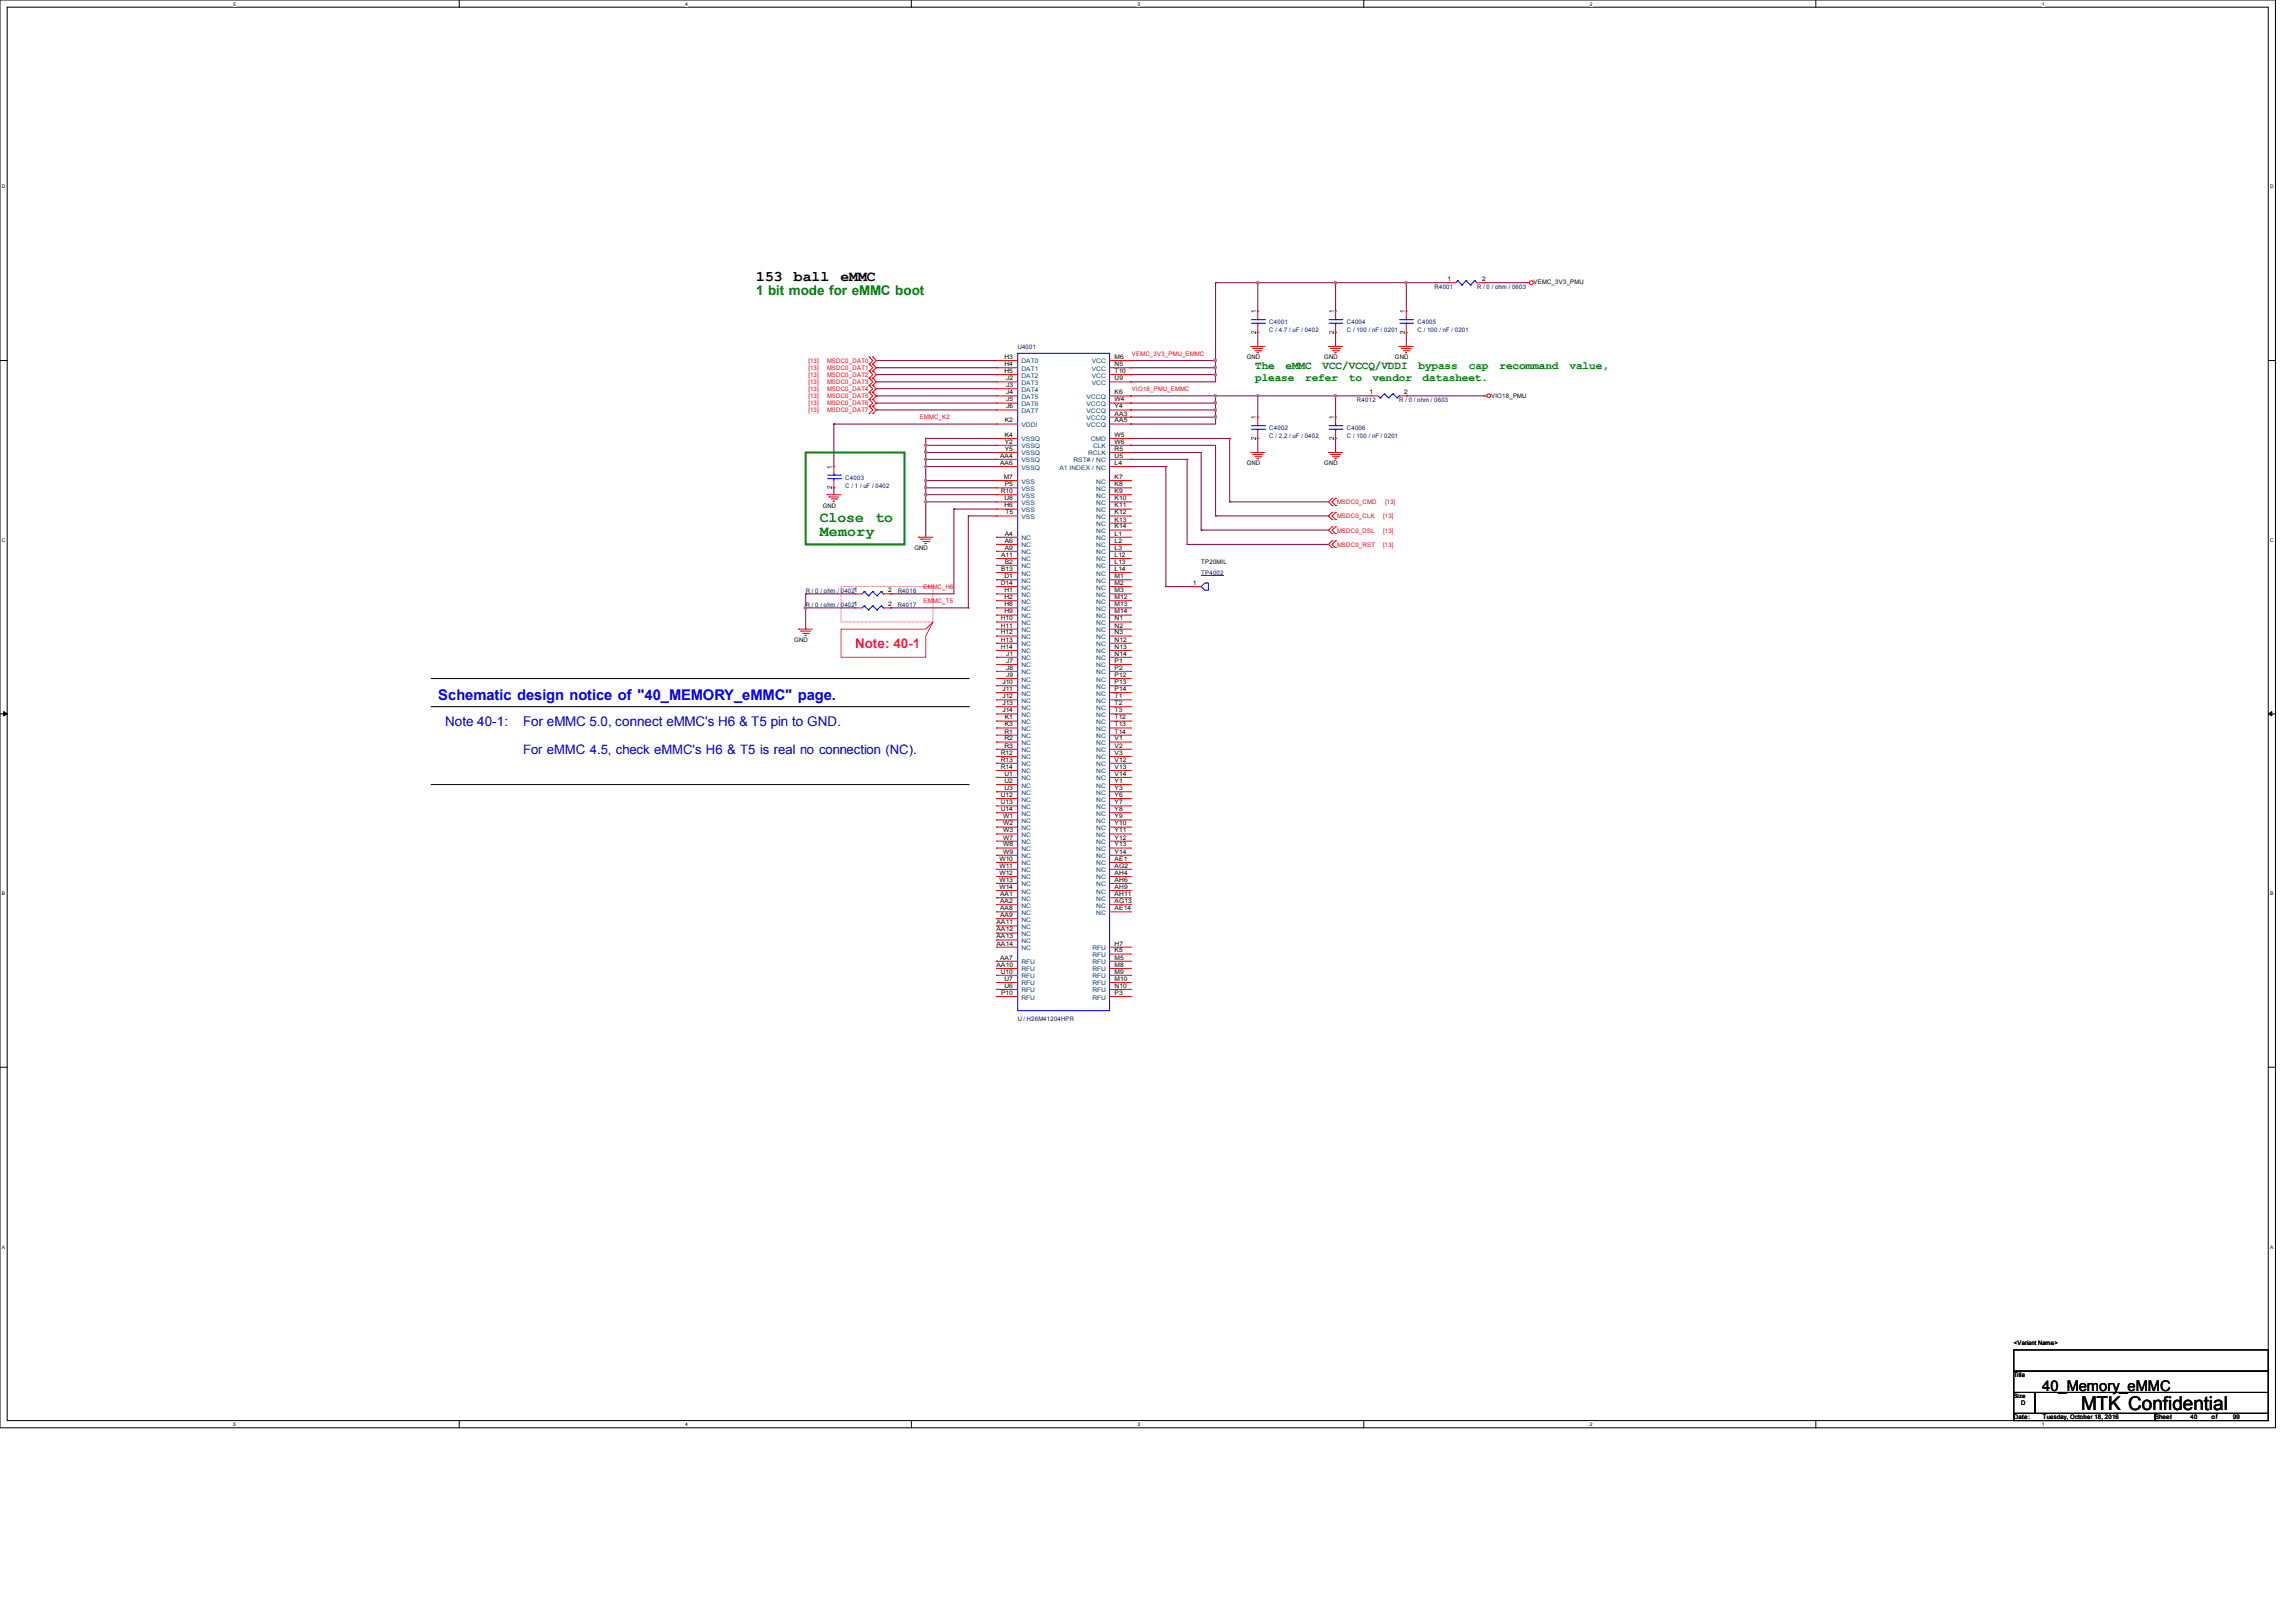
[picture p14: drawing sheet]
<svg xmlns="http://www.w3.org/2000/svg" width="297mm" height="210mm" viewBox="0 0 297 210" stroke-linecap="round" stroke-linejoin="round" font-family="sans-serif">
<defs><g id="words">
<text font-size="2.5" x="269.3" y="182.5">MTK Confidential</text>
<g font-size="1.9">
<text x="97.9" y="36.4">153</text>
<text x="102.7" y="36.4">ball</text>
<text x="108.8" y="36.4">eMMC</text>
<text x="264.3" y="180">40_Memory_eMMC</text>
</g>
<g font-size="1.9" fill="#008000">
<text x="106.1" y="67.5">Close</text>
<text x="106.1" y="69.4">Memory</text>
<text x="113.3" y="67.5">to</text>
</g>
<text font-size="1.9" fill="#00f" x="56.7" y="90.5">Schematic design notice of &quot;40_MEMORY_eMMC&quot; page.</text>
<text font-size="1.7" fill="#008000" x="97.9" y="38.2">1 bit mode for eMMC boot</text>
<text font-size="1.7" fill="#ff0080" x="110.7" y="83.9">Note: 40-1</text>
<g font-size="1.7" fill="#00f">
<text x="57.6" y="94">Note 40-1:</text>
<text x="67.7" y="94">For eMMC 5.0, connect eMMC's H6 &amp; T5 pin to GND.</text>
<text x="67.7" y="97.5">For eMMC 4.5, check eMMC's H6 &amp; T5 is real no connection (NC).</text>
</g>
<g font-size="1.4" fill="#008000">
<text x="162.4" y="47.8">The</text>
<text x="166.4" y="47.8">eMMC</text>
<text x="171.2" y="47.8">VCC/VCCQ/VDDI</text>
<text x="183.6" y="47.8">bypass</text>
<text x="190.1" y="47.8">cap</text>
<text x="194.1" y="47.8">recommand</text>
<text x="203.1" y="47.8">value,</text>
<text x="162.4" y="49.2">please</text>
<text x="168.9" y="49.2">refer</text>
<text x="174.5" y="49.2">to</text>
<text x="177.6" y="49.2">vendor</text>
<text x="184.1" y="49.2">datasheet.</text>
</g>
<g font-size=".9">
<text x="162.6" y="40.5" transform="rotate(-90 162.6 40.5)">1</text>
<text x="172.7" y="40.5" transform="rotate(-90 172.7 40.5)">1</text>
<text x="181.8" y="40.5" transform="rotate(-90 181.8 40.5)">1</text>
<text x="162.6" y="43.2" transform="rotate(-90 162.6 43.2)">2</text>
<text x="172.7" y="43.2" transform="rotate(-90 172.7 43.2)">2</text>
<text x="181.8" y="43.2" transform="rotate(-90 181.8 43.2)">2</text>
<text x="162.6" y="56.9" transform="rotate(-90 162.6 56.9)">2</text>
<text x="162.6" y="54.2" transform="rotate(-90 162.6 54.2)">1</text>
<text x="172.7" y="56.9" transform="rotate(-90 172.7 56.9)">2</text>
<text x="172.7" y="54.2" transform="rotate(-90 172.7 54.2)">1</text>
<text x="107.7" y="63.3" transform="rotate(-90 107.7 63.3)">2</text>
<text x="107.7" y="60.7" transform="rotate(-90 107.7 60.7)">1</text>
</g>
<g font-size=".8" fill="#000080">
<text x="164.3" y="41.9">C4001</text>
<text x="174.3" y="41.9">C4004</text>
<text x="183.4" y="41.9">C4005</text>
<text x="185.6" y="37.3">R4001</text>
<text x="191.1" y="37.3">R / 0 / ohm / 0603</text>
<text x="131.7" y="45.1">U4001</text>
<text x="164.3" y="43">C / 4.7 / uF / 0402</text>
<text x="174.3" y="43">C / 100 / nF / 0201</text>
<text x="183.4" y="43">C / 100 / nF / 0201</text>
<text x="175.6" y="52">R4012</text>
<text x="181.1" y="52">R / 0 / ohm / 0603</text>
<text x="164.3" y="55.6">C4002</text>
<text x="164.3" y="56.7">C / 2.2 / uF / 0402</text>
<text x="174.3" y="55.6">C4006</text>
<text x="174.3" y="56.7">C / 100 / nF / 0201</text>
<text x="109.4" y="62.1">C4003</text>
<text x="109.4" y="63.2">C / 1 / uF / 0402</text>
<text x="104.3" y="76.7">R / 0 / ohm / 04021</text>
<text x="116.2" y="76.7">R4016</text>
<text x="155.5" y="74.4">TP4002</text>
<text x="104.3" y="78.5">R / 0 / ohm / 04021</text>
<text x="116.2" y="78.5">R4017</text>
<text x="131.7" y="132.1">U / H26M41204HPR</text>
</g>
<g font-size=".8">
<text x="187.3" y="36.4">1</text>
<text x="191.8" y="36.4">2</text>
<text x="198.5" y="36.8">VEMC_3V3_PMU</text>
<text x="130" y="46.4">H3</text>
<text x="130" y="47.4">H4</text>
<text x="144.2" y="46.4">M6</text>
<text x="144.2" y="47.4">N5</text>
<text x="161.3" y="46.5">GND</text>
<text x="171.4" y="46.5">GND</text>
<text x="180.5" y="46.5">GND</text>
<text x="130" y="48.3">H5</text>
<text x="130.2" y="49.2">J2</text>
<text x="130.2" y="50.1">J3</text>
<text x="130.2" y="51">J4</text>
<text x="130.2" y="51.9">J5</text>
<text x="130.2" y="52.8">J6</text>
<text x="144.2" y="51">K6</text>
<text x="144.2" y="48.3">T10</text>
<text x="144.2" y="49.2">U9</text>
<text x="144.2" y="51.9">W4</text>
<text x="144.2" y="52.8">Y4</text>
<text x="144.2" y="53.8">AA3</text>
<text x="177.2" y="51">1</text>
<text x="181.7" y="51">2</text>
<text x="193" y="51.4">VIO18_PMU</text>
<text x="129.4" y="59.2">AA4</text>
<text x="130" y="54.7">K2</text>
<text x="130" y="56.5">K4</text>
<text x="130" y="57.4">Y2</text>
<text x="130" y="58.3">Y5</text>
<text x="144.2" y="59.2">U5</text>
<text x="144.2" y="56.5">W5</text>
<text x="144.2" y="57.4">W6</text>
<text x="144.2" y="54.7">AA5</text>
<text x="144.2" y="58.3">R5</text>
<text x="106.5" y="65.7">GND</text>
<text x="129.4" y="60.2">AA6</text>
<text x="129.5" y="63.8">R10</text>
<text x="129.9" y="62">M7</text>
<text x="130" y="64.7">U8</text>
<text x="130" y="65.7">H6</text>
<text x="130" y="62.9">P5</text>
<text x="144.2" y="60.2">L4</text>
<text x="144.2" y="62">K7</text>
<text x="144.2" y="62.9">K8</text>
<text x="144.2" y="63.8">K9</text>
<text x="144.2" y="64.7">K10</text>
<text x="144.2" y="65.7">K11</text>
<text x="161.3" y="60.2">GND</text>
<text x="171.4" y="60.2">GND</text>
<text x="118.3" y="71.2">GND</text>
<text x="130" y="69.3">A4</text>
<text x="130" y="70.2">A6</text>
<text x="130" y="71.1">A9</text>
<text x="130.1" y="66.5">T5</text>
<text x="144.2" y="66.5">K12</text>
<text x="144.2" y="67.5">K13</text>
<text x="144.2" y="68.4">K14</text>
<text x="144.2" y="69.3">L1</text>
<text x="144.2" y="70.2">L2</text>
<text x="144.2" y="71.1">L3</text>
<text x="114.9" y="76.6">2</text>
<text x="129.5" y="75.7">D14</text>
<text x="129.6" y="72.1">A11</text>
<text x="129.6" y="73.9">B13</text>
<text x="130" y="74.8">D1</text>
<text x="130" y="76.6">H1</text>
<text x="130" y="77.5">H2</text>
<text x="130" y="72.9">B2</text>
<text x="144.2" y="72.1">L12</text>
<text x="144.2" y="72.9">L13</text>
<text x="144.2" y="73.9">L14</text>
<text x="144.2" y="74.8">M1</text>
<text x="144.2" y="75.7">M2</text>
<text x="144.2" y="76.6">M3</text>
<text x="144.2" y="77.5">M12</text>
<text x="154.4" y="75.7">1</text>
<text x="155.5" y="73">TP20MIL</text>
<text x="102.8" y="83.1">GND</text>
<text x="114.9" y="78.4">2</text>
<text x="129.5" y="80.3">H10</text>
<text x="129.5" y="81.2">H11</text>
<text x="129.5" y="82.1">H12</text>
<text x="129.5" y="83">H13</text>
<text x="129.5" y="83.9">H14</text>
<text x="130" y="78.4">H8</text>
<text x="130" y="79.4">H9</text>
<text x="144.2" y="78.4">M13</text>
<text x="144.2" y="79.4">M14</text>
<text x="144.2" y="80.3">N1</text>
<text x="144.2" y="81.2">N2</text>
<text x="144.2" y="82.1">N3</text>
<text x="144.2" y="83">N12</text>
<text x="144.2" y="83.9">N13</text>
<text x="129.7" y="88.5">J10</text>
<text x="129.7" y="89.4">J11</text>
<text x="130.2" y="84.8">J1</text>
<text x="130.2" y="85.8">J7</text>
<text x="130.2" y="86.7">J8</text>
<text x="130.2" y="87.6">J9</text>
<text x="144.2" y="84.8">N14</text>
<text x="144.2" y="85.8">P1</text>
<text x="144.2" y="86.7">P2</text>
<text x="144.2" y="87.6">P12</text>
<text x="144.2" y="88.5">P13</text>
<text x="144.2" y="89.4">P14</text>
<text x="129.7" y="90.3">J12</text>
<text x="129.7" y="91.2">J13</text>
<text x="129.7" y="92.2">J14</text>
<text x="130" y="94.9">R1</text>
<text x="130" y="95.8">R2</text>
<text x="130" y="93.1">K1</text>
<text x="130" y="94">K3</text>
<text x="144.2" y="90.3">T1</text>
<text x="144.2" y="91.2">T2</text>
<text x="144.2" y="92.2">T3</text>
<text x="144.2" y="93.1">T12</text>
<text x="144.2" y="94">T13</text>
<text x="144.2" y="94.9">T14</text>
<text x="144.2" y="95.8">V1</text>
<text x="129.5" y="97.7">R12</text>
<text x="129.5" y="98.6">R13</text>
<text x="129.5" y="99.5">R14</text>
<text x="130" y="96.7">R3</text>
<text x="130" y="100.4">U1</text>
<text x="130" y="101.3">U2</text>
<text x="144.2" y="96.7">V2</text>
<text x="144.2" y="97.7">V3</text>
<text x="144.2" y="98.6">V12</text>
<text x="144.2" y="99.5">V13</text>
<text x="144.2" y="100.4">V14</text>
<text x="144.2" y="101.3">Y1</text>
<text x="129.5" y="103.1">U12</text>
<text x="129.5" y="104.1">U13</text>
<text x="129.5" y="104.9">U14</text>
<text x="129.8" y="105.9">W1</text>
<text x="129.8" y="106.8">W2</text>
<text x="129.8" y="107.7">W3</text>
<text x="130" y="102.2">U3</text>
<text x="144.2" y="102.2">Y3</text>
<text x="144.2" y="103.1">Y6</text>
<text x="144.2" y="104.1">Y7</text>
<text x="144.2" y="104.9">Y8</text>
<text x="144.2" y="105.9">Y9</text>
<text x="144.2" y="106.8">Y10</text>
<text x="144.2" y="107.7">Y11</text>
<text x="129.3" y="111.4">W10</text>
<text x="129.3" y="112.3">W11</text>
<text x="129.3" y="113.2">W12</text>
<text x="129.8" y="108.6">W7</text>
<text x="129.8" y="109.5">W8</text>
<text x="129.8" y="110.4">W9</text>
<text x="144.2" y="108.6">Y12</text>
<text x="144.2" y="109.5">Y13</text>
<text x="144.2" y="110.4">Y14</text>
<text x="144.2" y="111.4">AE1</text>
<text x="144.2" y="112.3">AG2</text>
<text x="144.2" y="113.2">AH4</text>
<text x="129" y="119.6">AA11</text>
<text x="129.3" y="114.1">W13</text>
<text x="129.3" y="115">W14</text>
<text x="129.4" y="116">AA1</text>
<text x="129.4" y="116.8">AA2</text>
<text x="129.4" y="117.8">AA8</text>
<text x="129.4" y="118.7">AA9</text>
<text x="144.2" y="114.1">AH6</text>
<text x="144.2" y="115">AH9</text>
<text x="144.2" y="116">AH11</text>
<text x="144.2" y="116.8">AG13</text>
<text x="144.2" y="117.8">AE14</text>
<text x="129" y="125.1">AA10</text>
<text x="129" y="120.5">AA12</text>
<text x="129" y="121.4">AA13</text>
<text x="129" y="122.3">AA14</text>
<text x="129.4" y="124.2">AA7</text>
<text x="129.5" y="126">U10</text>
<text x="144.2" y="122.3">H7</text>
<text x="144.2" y="123.2">K5</text>
<text x="144.2" y="124.2">M5</text>
<text x="144.2" y="125.1">M8</text>
<text x="144.2" y="126">M9</text>
<text x="129.6" y="128.7">P10</text>
<text x="130" y="127.8">U6</text>
<text x="130" y="126.9">U7</text>
<text x="144.2" y="126.9">M10</text>
<text x="144.2" y="127.8">N10</text>
<text x="144.2" y="128.7">P3</text>
<text x="260.6" y="178.2">Title</text>
<text x="260.6" y="174.1">&lt;Variant Name&gt;</text>
<text x="260.6" y="183.6">Date:</text>
<text x="260.6" y="180.9">Size</text>
<text x="261.6" y="181.8">D</text>
<text x="264.4" y="183.6">Tuesday, October 18, 2016</text>
<text x="278.9" y="183.6">Sheet</text>
<text x="283.5" y="183.6">40</text>
<text x="286.2" y="183.6">of</text>
<text x="289" y="183.6">99</text>
</g>
<g font-size=".8" fill="#f00">
<text x="104.6" y="46.9">[13]</text>
<text x="104.6" y="47.9">[13]</text>
<text x="107" y="46.9">MSDC0_DAT0</text>
<text x="107" y="47.9">MSDC0_DAT1</text>
<text x="146.5" y="46.1">VEMC_3V3_PMU_EMMC</text>
<text x="104.6" y="48.8">[13]</text>
<text x="104.6" y="49.7">[13]</text>
<text x="104.6" y="50.6">[13]</text>
<text x="104.6" y="51.5">[13]</text>
<text x="104.6" y="52.5">[13]</text>
<text x="104.6" y="53.3">[13]</text>
<text x="107" y="48.8">MSDC0_DAT2</text>
<text x="107" y="49.7">MSDC0_DAT3</text>
<text x="107" y="50.6">MSDC0_DAT4</text>
<text x="107" y="51.5">MSDC0_DAT5</text>
<text x="107" y="52.5">MSDC0_DAT6</text>
<text x="107" y="53.3">MSDC0_DAT7</text>
<text x="146.5" y="50.6">VIO18_PMU_EMMC</text>
<text x="119" y="54.3">EMMC_K2</text>
<text x="173" y="65.2">MSDC0_CMD</text>
<text x="179.3" y="65.2">[13]</text>
<text x="173" y="67.1">MSDC0_CLK</text>
<text x="173" y="68.9">MSDC0_DSL</text>
<text x="173" y="70.7">MSDC0_RST</text>
<text x="179" y="67.1">[13]</text>
<text x="179" y="68.9">[13]</text>
<text x="179" y="70.7">[13]</text>
<text x="119.5" y="76.2">EMMC_H6</text>
<text x="119.5" y="78.1">EMMC_T5</text>
</g>
<g font-size=".8" fill="#004080">
<text x="132.2" y="47">DAT0</text>
<text x="132.2" y="48">DAT1</text>
<text x="141.3" y="47">VCC</text>
<text x="141.3" y="48">VCC</text>
<text x="132.2" y="48.9">DAT2</text>
<text x="132.2" y="49.8">DAT3</text>
<text x="132.2" y="50.7">DAT4</text>
<text x="132.2" y="51.6">DAT5</text>
<text x="132.2" y="52.5">DAT6</text>
<text x="132.2" y="53.4">DAT7</text>
<text x="140.6" y="51.6">VCCQ</text>
<text x="140.6" y="52.5">VCCQ</text>
<text x="140.6" y="53.4">VCCQ</text>
<text x="141.3" y="48.9">VCC</text>
<text x="141.3" y="49.8">VCC</text>
<text x="132.2" y="55.2">VDDI</text>
<text x="132.2" y="57.1">VSSQ</text>
<text x="132.2" y="58">VSSQ</text>
<text x="132.2" y="58.9">VSSQ</text>
<text x="132.2" y="59.8">VSSQ</text>
<text x="138.9" y="59.8">RST# / NC</text>
<text x="140.6" y="54.4">VCCQ</text>
<text x="140.6" y="55.2">VCCQ</text>
<text x="140.8" y="58.9">RCLK</text>
<text x="141.2" y="57.1">CMD</text>
<text x="141.5" y="58">CLK</text>
<text x="132.2" y="62.6">VSS</text>
<text x="132.2" y="63.5">VSS</text>
<text x="132.2" y="64.4">VSS</text>
<text x="132.2" y="65.3">VSS</text>
<text x="132.2" y="60.7">VSSQ</text>
<text x="137.1" y="60.7">A1 INDEX / NC</text>
<text x="141.9" y="62.6">NC</text>
<text x="141.9" y="63.5">NC</text>
<text x="141.9" y="64.4">NC</text>
<text x="141.9" y="65.3">NC</text>
<text x="132.2" y="69.9">NC</text>
<text x="132.2" y="70.8">NC</text>
<text x="132.2" y="71.7">NC</text>
<text x="132.2" y="66.3">VSS</text>
<text x="132.2" y="67.1">VSS</text>
<text x="141.9" y="66.3">NC</text>
<text x="141.9" y="67.1">NC</text>
<text x="141.9" y="68.1">NC</text>
<text x="141.9" y="69">NC</text>
<text x="141.9" y="69.9">NC</text>
<text x="141.9" y="70.8">NC</text>
<text x="141.9" y="71.7">NC</text>
<text x="132.2" y="72.6">NC</text>
<text x="132.2" y="73.5">NC</text>
<text x="132.2" y="74.5">NC</text>
<text x="132.2" y="75.4">NC</text>
<text x="132.2" y="76.3">NC</text>
<text x="132.2" y="77.2">NC</text>
<text x="141.9" y="72.6">NC</text>
<text x="141.9" y="73.5">NC</text>
<text x="141.9" y="74.5">NC</text>
<text x="141.9" y="75.4">NC</text>
<text x="141.9" y="76.3">NC</text>
<text x="141.9" y="77.2">NC</text>
<text x="132.2" y="78.1">NC</text>
<text x="132.2" y="79">NC</text>
<text x="132.2" y="80">NC</text>
<text x="132.2" y="80.9">NC</text>
<text x="132.2" y="81.8">NC</text>
<text x="132.2" y="82.7">NC</text>
<text x="132.2" y="83.6">NC</text>
<text x="141.9" y="78.1">NC</text>
<text x="141.9" y="79">NC</text>
<text x="141.9" y="80">NC</text>
<text x="141.9" y="80.9">NC</text>
<text x="141.9" y="81.8">NC</text>
<text x="141.9" y="82.7">NC</text>
<text x="141.9" y="83.6">NC</text>
<text x="132.2" y="84.5">NC</text>
<text x="132.2" y="85.4">NC</text>
<text x="132.2" y="86.4">NC</text>
<text x="132.2" y="87.2">NC</text>
<text x="132.2" y="88.2">NC</text>
<text x="132.2" y="89.1">NC</text>
<text x="141.9" y="84.5">NC</text>
<text x="141.9" y="85.4">NC</text>
<text x="141.9" y="86.4">NC</text>
<text x="141.9" y="87.2">NC</text>
<text x="141.9" y="88.2">NC</text>
<text x="141.9" y="89.1">NC</text>
<text x="132.2" y="90">NC</text>
<text x="132.2" y="90.9">NC</text>
<text x="132.2" y="91.8">NC</text>
<text x="132.2" y="92.8">NC</text>
<text x="132.2" y="93.7">NC</text>
<text x="132.2" y="94.6">NC</text>
<text x="132.2" y="95.5">NC</text>
<text x="141.9" y="90">NC</text>
<text x="141.9" y="90.9">NC</text>
<text x="141.9" y="91.8">NC</text>
<text x="141.9" y="92.8">NC</text>
<text x="141.9" y="93.7">NC</text>
<text x="141.9" y="94.6">NC</text>
<text x="141.9" y="95.5">NC</text>
<text x="132.2" y="96.4">NC</text>
<text x="132.2" y="97.3">NC</text>
<text x="132.2" y="98.3">NC</text>
<text x="132.2" y="99.1">NC</text>
<text x="132.2" y="100.1">NC</text>
<text x="132.2" y="101">NC</text>
<text x="132.2" y="101.9">NC</text>
<text x="141.9" y="96.4">NC</text>
<text x="141.9" y="97.3">NC</text>
<text x="141.9" y="98.3">NC</text>
<text x="141.9" y="99.1">NC</text>
<text x="141.9" y="100.1">NC</text>
<text x="141.9" y="101">NC</text>
<text x="141.9" y="101.9">NC</text>
<text x="132.2" y="102.8">NC</text>
<text x="132.2" y="103.7">NC</text>
<text x="132.2" y="104.6">NC</text>
<text x="132.2" y="105.5">NC</text>
<text x="132.2" y="106.5">NC</text>
<text x="132.2" y="107.4">NC</text>
<text x="141.9" y="102.8">NC</text>
<text x="141.9" y="103.7">NC</text>
<text x="141.9" y="104.6">NC</text>
<text x="141.9" y="105.5">NC</text>
<text x="141.9" y="106.5">NC</text>
<text x="141.9" y="107.4">NC</text>
<text x="132.2" y="108.3">NC</text>
<text x="132.2" y="109.2">NC</text>
<text x="132.2" y="110.1">NC</text>
<text x="132.2" y="111">NC</text>
<text x="132.2" y="112">NC</text>
<text x="132.2" y="112.9">NC</text>
<text x="132.2" y="113.8">NC</text>
<text x="141.9" y="108.3">NC</text>
<text x="141.9" y="109.2">NC</text>
<text x="141.9" y="110.1">NC</text>
<text x="141.9" y="111">NC</text>
<text x="141.9" y="112">NC</text>
<text x="141.9" y="112.9">NC</text>
<text x="141.9" y="113.8">NC</text>
<text x="132.2" y="114.7">NC</text>
<text x="132.2" y="115.6">NC</text>
<text x="132.2" y="116.5">NC</text>
<text x="132.2" y="117.4">NC</text>
<text x="132.2" y="118.4">NC</text>
<text x="132.2" y="119.3">NC</text>
<text x="141.9" y="114.7">NC</text>
<text x="141.9" y="115.6">NC</text>
<text x="141.9" y="116.5">NC</text>
<text x="141.9" y="117.4">NC</text>
<text x="141.9" y="118.4">NC</text>
<text x="132.2" y="124.8">RFU</text>
<text x="132.2" y="125.7">RFU</text>
<text x="132.2" y="120.2">NC</text>
<text x="132.2" y="121.1">NC</text>
<text x="132.2" y="122">NC</text>
<text x="132.2" y="122.9">NC</text>
<text x="141.4" y="122.9">RFU</text>
<text x="141.4" y="123.8">RFU</text>
<text x="141.4" y="124.8">RFU</text>
<text x="141.4" y="125.7">RFU</text>
<text x="132.2" y="129.3">RFU</text>
<text x="132.2" y="128.4">RFU</text>
<text x="132.2" y="127.5">RFU</text>
<text x="132.2" y="126.6">RFU</text>
<text x="141.4" y="126.6">RFU</text>
<text x="141.4" y="127.5">RFU</text>
<text x="141.4" y="128.4">RFU</text>
<text x="141.4" y="129.3">RFU</text>
</g>
<g font-size=".6">
<text x="30.2" y=".7">5</text>
<text x="88.7" y=".7">4</text>
<text x="147.2" y=".7">3</text>
<text x="205.7" y=".7">2</text>
<text x="264.2" y=".7">1</text>
<text x=".3" y="24.4">D</text>
<text x="293.8" y="24.4">D</text>
<text x=".3" y="70.1">C</text>
<text x="293.8" y="70.1">C</text>
<text x=".3" y="115.8">B</text>
<text x="293.8" y="115.8">B</text>
<text x=".3" y="161.5">A</text>
<text x="293.8" y="161.5">A</text>
<text x="30.2" y="184.5">5</text>
<text x="88.7" y="184.5">4</text>
<text x="147.2" y="184.5">3</text>
<text x="205.7" y="184.5">2</text>
<text x="264.2" y="184.5">1</text>
</g>
</g></defs>
<path d="M0 0h294.5v184.7h-294.5zM.9 .9h292.6v182.9h-292.6z" fill="none" stroke="#000" stroke-width=".13"/>
<g fill="#fff">
<path d="M30.2 .1h.3v.7h-.3z"/>
<path d="M30.2 183.9h.3v.8h-.3z"/>
</g>
<path d="M59.4 0v.9M59.4 183.8v.9" fill="none" stroke="#000" stroke-width=".13"/>
<g fill="#fff">
<path d="M88.7 .1h.3v.7h-.3z"/>
<path d="M88.7 183.9h.3v.8h-.3z"/>
</g>
<path d="M117.9 0v.9M117.9 183.8v.9" fill="none" stroke="#000" stroke-width=".13"/>
<g fill="#fff">
<path d="M147.2 .1h.3v.7h-.3z"/>
<path d="M147.2 183.9h.3v.8h-.3z"/>
</g>
<path d="M176.5 0v.9M176.5 183.8v.9" fill="none" stroke="#000" stroke-width=".13"/>
<g fill="#fff">
<path d="M205.7 .1h.4v.7h-.4z"/>
<path d="M205.7 183.9h.4v.8h-.4z"/>
</g>
<path d="M235 0v.9M235 183.8v.9" fill="none" stroke="#000" stroke-width=".13"/>
<g fill="#fff">
<path d="M264.2 .1h.4v.7h-.4z"/>
<path d="M264.2 183.9h.4v.8h-.4z"/>
<path d="M.3 23.8h.4v.7h-.4z"/>
<path d="M293.8 23.8h.5v.7h-.5z"/>
<path d="M.3 69.5h.4v.7h-.4z"/>
<path d="M293.8 69.5h.5v.7h-.5z"/>
</g>
<path d="M0 46.7h.9M293.5 46.7h1" fill="none" stroke="#000" stroke-width=".13"/>
<g fill="#fff">
<path d="M.3 115.2h.4v.8h-.4z"/>
<path d="M293.8 115.2h.4v.8h-.4z"/>
</g>
<path d="M0 92.4h.9M293.5 92.4h1" fill="none" stroke="#000" stroke-width=".13"/>
<path d="M.5 92.1l.4 .3-.4 .2zM293.5 92.4l.5-.3v.5z" fill="#000" stroke="#000" stroke-width=".13"/>
<g fill="#fff">
<path d="M.3 161h.3v.7h-.3z"/>
<path d="M293.8 161h.4v.7h-.4z"/>
</g>
<g fill="none" stroke="#000" stroke-width=".13">
<path d="M55.8 91.4h69.5M55.8 87.8h69.5M125.3 91.4h.1M125.3 87.8h.1M55.8 101.5h69.5M125.3 101.5h.1M0 138.1h.9M293.5 138.1h1M260.6 174.7h32.9v2.7h-32.9zM260.6 177.4h32.9v2.8h-32.9zM260.6 182.9h18.3v.9h-18.3zM260.6 180.2h2.8v2.7h-2.8z"/>
<path d="M263.4 180.2h30.1v2.7h-30.1zM278.9 182.9h14.6v.9h-14.6z"/>
</g>
<path d="M104.3 58.5h12.8v11.9h-12.8z" fill="none" stroke="#008000" stroke-width=".25"/>
<path d="M108.8 75.9h11.9v4.6h-11.9zM108.8 81.4h11l.9-.9-.9 1.8v2.7h-11z" fill="none" stroke="#ff0080" stroke-width=".13"/>
<g fill="none" stroke="#800040" stroke-width=".13">
<path d="M157.3 36.6h.1M157.3 36.6h30.2M157.3 36.6v12.8h-11M162.8 36.6h.1M162.8 36.6v3.7M172.8 36.6h.1M172.8 36.6v3.7M182 36.6h.1M182 36.6v3.7M187.5 36.6h.1M192 36.6h.1M192 36.6h5.5"/>
<path d="M107.9 54.9h.1M107.9 54.9h21M107.9 54.9v5.5M113.4 53h.1M113.4 52.2h.1M113.4 51.2h.1M113.4 49.4h.1M113.4 47.6h.1M113.4 46.7h.1M113.4 50.3h.1M113.4 48.5h.1M113.4 51.2h15.5"/>
<path d="M113.4 46.7h15.5M113.4 47.6h15.5M113.4 48.5h15.5M113.4 49.4h15.5M113.4 53h15.5M113.4 52.2h15.5M113.4 50.3h15.5M119.8 56.7h.1M119.8 58.5h.1M119.8 57.6h.1M119.8 59.4h.1M119.8 58.5h9.1"/>
<path d="M119.8 59.4h9.1M119.8 56.7h9.1M119.8 57.6h9.1M119.8 56.7v12.8M146.3 58.5h.1M146.3 59.4h.1M146.3 56.7h.1M146.3 54.9h.1M146.3 46.7h.1M146.3 47.6h.1M146.3 48.5h.1M146.3 49.4h.1"/>
<path d="M146.3 54h.1M146.3 53h.1M146.3 52.2h.1M146.3 51.2h.1M146.3 57.6h.1M146.3 58.5h9.1v10.1M146.3 59.4h7.3M146.3 51.2h31.1M146.3 56.7h12.8M146.3 57.6h11v9.2M146.3 46.7h11M146.3 47.6h11"/>
<path d="M146.3 48.5h11M146.3 54h11M146.3 53h11M146.3 52.2h11M153.6 59.4h.1M153.6 59.4v11M157.3 51.2h.1M157.3 46.7h.1M157.3 47.6h.1M157.3 48.5h.1M157.3 54h.1M157.3 53h.1"/>
<path d="M157.3 52.2h.1M157.3 51.2v3.7h-11M159.1 56.7h.1M159.1 56.7v8.2M162.8 43h.1M162.8 56.7h.1M162.8 51.2h.1M162.8 43v1.8M162.8 51.2v2.8M162.8 56.7v1.8M172.8 43h.1M172.8 58.5h.1"/>
<path d="M172.8 51.2h.1M172.8 43v1.8M172.8 51.2v2.8M172.8 56.7v1.8M182 44.8h.1M182 51.2h.1M182 51.2h10M182 43v1.8M104.3 78.7h.1M104.3 76.8h.1M104.3 76.8v4.6M104.3 76.8h6.4"/>
<path d="M104.3 78.7h6.4M107.9 63.1h.1M107.9 63.1v.9M115.2 76.8h.1M115.2 78.7h.1M115.2 78.7h10.1M119.8 64.9h.1M119.8 64h.1M119.8 63.1h.1M119.8 62.2h.1M119.8 60.4h.1M119.8 62.2h9.1"/>
<path d="M119.8 63.1h9.1M119.8 64h9.1M119.8 64.9h9.1M119.8 60.4h9.1M123.4 65.9h.1M123.4 65.9h5.5M123.4 65.9v10.9h-8.2M125.3 66.8h.1M125.3 78.7h.1M125.3 66.8h3.6M125.3 66.8v11.9M146.3 60.4h4.6"/>
<path d="M150.9 60.4h.1M150.9 75.9h.1M150.9 60.4v15.5M150.9 75.9h3.7M153.6 70.4h.1M153.6 70.4h18.3M155.4 68.6h.1M155.4 68.6h16.5M157.3 66.8h.1M157.3 66.8h14.6M159.1 64.9h.1M159.1 64.9h12.8"/>
<path d="M171.9 66.8h.1M104.3 81.4h.1"/>
</g>
<g fill="#f0f" stroke="#f0f" stroke-width=".13">
<path d="M157.1 46.5h.3v.2h-.3z" fill-rule="evenodd"/>
<path d="M157.1 51.1h.3v.2h-.3z" fill-rule="evenodd"/>
<path d="M172.7 51.1h.2v.2h-.2z" fill-rule="evenodd"/>
<path d="M162.7 51.1h.2v.2h-.2z" fill-rule="evenodd"/>
<path d="M104.1 78.5h.2v.2h-.2z" fill-rule="evenodd"/>
<path d="M157.1 46.5h.3v.2h-.3z" fill-rule="evenodd"/>
<path d="M157.1 51.1h.3v.2h-.3z" fill-rule="evenodd"/>
<path d="M172.7 51.1h.2v.2h-.2z" fill-rule="evenodd"/>
<path d="M162.7 51.1h.2v.2h-.2z" fill-rule="evenodd"/>
<path d="M104.1 78.5h.2v.2h-.2z" fill-rule="evenodd"/>
<circle cx="157.3" cy="47.5" r=".17"/>
<circle cx="157.3" cy="48.5" r=".17"/>
<circle cx="157.3" cy="53.9" r=".17"/>
<circle cx="157.3" cy="53" r=".17"/>
<circle cx="157.3" cy="52.1" r=".17"/>
<circle cx="172.8" cy="36.6" r=".17"/>
<circle cx="162.8" cy="36.6" r=".17"/>
<circle cx="119.8" cy="59.4" r=".16"/>
<circle cx="119.8" cy="58.5" r=".16"/>
<circle cx="119.8" cy="62.2" r=".16"/>
<circle cx="119.8" cy="63.1" r=".16"/>
<circle cx="119.8" cy="64" r=".16"/>
<circle cx="119.8" cy="64.9" r=".15"/>
<circle cx="119.8" cy="57.6" r=".16"/>
<circle cx="119.8" cy="60.3" r=".15"/>
<circle cx="181.9" cy="36.6" r=".17"/>
</g>
<g fill="none" stroke="#f00" stroke-width=".13">
<path d="M187.5 36.6h.1M187.5 36.6h.9M191.1 36.6h.9M192 36.6h.1M197.5 36.6h.1M197.5 36.6h.4M112.5 47.1h.1M112.5 46.2h.1M112.5 48h.1M112.5 48.9h.1M112.5 49.9h.1M112.5 50.8h.1"/>
<path d="M112.5 51.7h.1M112.5 52.6h.1M112.5 53.5h.1M112.5 46.2l.4 .5-.4 .4M112.5 47.1l.4 .5-.4 .4M112.5 48l.4 .5-.4 .4M112.5 48.9l.4 .5-.4 .5M112.5 49.9l.4 .4-.4 .5M112.5 50.8l.4 .4-.4 .5M112.5 51.7l.4 .5-.4 .4M112.5 52.6l.4 .4-.4 .5M112.9 46.2h.1"/>
<path d="M112.9 47.1h.1M112.9 48h.1M112.9 48.9h.1M112.9 49.9h.1M112.9 50.8h.1M112.9 51.7h.1M112.9 52.6h.1M112.9 53.5h.1M112.9 46.2l.5 .5-.5 .4M112.9 47.1l.5 .5-.5 .4M112.9 48l.5 .5-.5 .4M112.9 48.9l.5 .5-.5 .5"/>
<path d="M112.9 49.9l.5 .4-.5 .5M112.9 50.8l.5 .4-.5 .5M112.9 51.7l.5 .5-.5 .4M112.9 52.6l.5 .4-.5 .5M128.9 46.7h.1M128.9 47.6h.1M128.9 48.5h.1M128.9 49.4h.1M128.9 50.3h.1M128.9 51.2h.1M128.9 52.2h.1M128.9 53h.1"/>
<path d="M128.9 54.9h.1M128.9 56.7h.1M128.9 57.6h.1M128.9 58.5h.1M128.9 59.4h.1M128.9 58.5h2.8M128.9 51.2h2.8M128.9 46.7h2.8M128.9 47.6h2.8M128.9 48.5h2.8M128.9 49.4h2.8M128.9 50.3h2.8"/>
<path d="M128.9 52.2h2.8M128.9 53h2.8M128.9 54.9h2.8M128.9 56.7h2.8M128.9 59.4h2.8M128.9 57.6h2.8M143.6 58.5h2.7M143.6 51.2h2.7M143.6 46.7h2.7M143.6 47.6h2.7M143.6 48.5h2.7M143.6 49.4h2.7"/>
<path d="M143.6 52.2h2.7M143.6 53h2.7M143.6 54.9h2.7M143.6 56.7h2.7M143.6 59.4h2.7M143.6 57.6h2.7M143.6 54h2.7M146.3 51.2h.1M146.3 46.7h.1M146.3 47.6h.1M146.3 48.5h.1M146.3 59.4h.1"/>
<path d="M146.3 49.4h.1M146.3 52.2h.1M146.3 56.7h.1M146.3 57.6h.1M146.3 53h.1M146.3 54h.1M146.3 54.9h.1M146.3 58.5h.1M161.9 58.5h.1M161.9 44.8h.1M161.9 44.8h1.8M161.9 58.5h1.8"/>
<path d="M162.1 58.8h.1M162.1 45.1h.1M162.1 45.1h1.3M162.1 58.8h1.3M162.4 45.4h.8M162.4 59.1h.8M162.7 59.4h.1M162.7 45.6h.1M162.7 45.6h.2M162.7 59.4h.2M162.8 56.7h.1M162.8 54h.1"/>
<path d="M162.8 43h.1M162.8 40.3h.1M162.8 40.3v.8M162.8 42.1v.9M162.8 54v.9M162.8 55.8v.9M163.2 59.1h.1M163.2 45.4h.1M171.9 44.8h.1M171.9 58.5h.1M171.9 44.8h1.8M171.9 58.5h1.8"/>
<path d="M172.2 45.1h.1M172.2 58.8h.1M172.2 45.1h1.3M172.2 58.8h1.3M172.5 45.4h.7M172.5 59.1h.7M172.8 45.6h.1M172.8 59.4h.1M172.8 56.7h.1M172.8 54h.1M172.8 43h.1M172.8 40.3h.1"/>
<path d="M172.8 40.3v.8M172.8 42.1v.9M172.8 54v.9M172.8 55.8v.9M173.2 45.4h.1M173.2 59.1h.1M177.4 51.2h.1M177.4 51.2h.9M181.1 44.8h.1M181.1 44.8h1.8M181.1 51.2h.9M181.4 45.1h.1"/>
<path d="M181.4 45.1h1.2M181.6 45.4h.7M181.9 45.6h.1M181.9 45.6h.2M182 51.2h.1M182 43h.1M182 40.3h.1M182 40.3v.8M182 42.1v.9M182.3 45.4h.1M192 51.2h.1M192 51.2h.4"/>
<path d="M107 64h.1M107 64h1.8M107.3 64.3h.1M107.3 64.3h1.2M107.6 64.6h.7M107.8 64.9h.1M107.8 64.9h.2M107.9 63.1h.1M107.9 60.4h.1M107.9 60.4v.9M107.9 62.2v.9M108.3 64.6h.1"/>
<path d="M110.7 76.8h.1M110.7 78.7h.1M110.7 76.8h.9M110.7 78.7h.9M114.3 76.8h.9M114.3 78.7h.9M115.2 76.8h.1M115.2 78.7h.1M118.9 69.5h.1M118.9 69.5h1.8M119.2 69.8h.1M119.2 69.8h1.2"/>
<path d="M119.4 70.1h.8M119.7 70.3h.1M119.7 70.3h.2M120.2 70.1h.1M128.9 62.2h.1M128.9 63.1h.1M128.9 64h.1M128.9 64.9h.1M128.9 60.4h.1M128.9 69.5h.1M128.9 70.4h.1M128.9 71.3h.1"/>
<path d="M128.9 72.3h.1M128.9 73.2h.1M128.9 74.1h.1M128.9 75h.1M128.9 75.9h.1M128.9 76.8h.1M128.9 77.7h.1M128.9 65.9h.1M128.9 78.7h.1M128.9 79.6h.1M128.9 66.8h.1M128.9 69.5h2.8"/>
<path d="M128.9 64h2.8M128.9 62.2h2.8M128.9 63.1h2.8M128.9 64.9h2.8M128.9 60.4h2.8M128.9 70.4h2.8M128.9 71.3h2.8M128.9 72.3h2.8M128.9 73.2h2.8M128.9 74.1h2.8M128.9 75h2.8M128.9 75.9h2.8"/>
<path d="M128.9 76.8h2.8M128.9 77.7h2.8M128.9 65.9h2.8M128.9 78.7h2.8M128.9 79.6h2.8M128.9 66.8h2.8M143.6 69.5h2.7M143.6 64h2.7M143.6 62.2h2.7M143.6 63.1h2.7M143.6 64.9h2.7M143.6 60.4h2.7"/>
<path d="M143.6 70.4h2.7M143.6 71.3h2.7M143.6 72.3h2.7M143.6 73.2h2.7M143.6 74.1h2.7M143.6 75h2.7M143.6 75.9h2.7M143.6 76.8h2.7M143.6 77.7h2.7M143.6 65.9h2.7M143.6 78.7h2.7M143.6 79.6h2.7"/>
<path d="M143.6 66.8h2.7M143.6 67.7h2.7M143.6 68.6h2.7M146.3 60.4h.1M146.3 62.2h.1M146.3 63.1h.1M146.3 64h.1M146.3 64.9h.1M146.3 65.9h.1M146.3 66.8h.1M146.3 67.7h.1M146.3 68.6h.1"/>
<path d="M146.3 69.5h.1M146.3 70.4h.1M146.3 71.3h.1M146.3 72.3h.1M146.3 73.2h.1M146.3 74.1h.1M146.3 75h.1M146.3 75.9h.1M146.3 76.8h.1M146.3 77.7h.1M146.3 78.7h.1M146.3 79.6h.1"/>
<path d="M154.6 75.9h.1M154.6 75.9h.8M172.4 64.5h.1M172.4 65.4h.1M172.4 66.3h.1M172.4 67.2h.1M172.4 68.2h.1M172.4 69h.1M172.4 70h.1M172.4 70.9h.1M172.4 64.5l-.5 .4 .5 .5M172.4 66.3l-.5 .5 .5 .4"/>
<path d="M172.4 68.2l-.5 .4 .5 .4M172.4 70l-.5 .4 .5 .5M172.8 65.4h.1M172.8 64.5h.1M172.8 67.2h.1M172.8 66.3h.1M172.8 69h.1M172.8 68.2h.1M172.8 70.9h.1M172.8 70h.1M172.8 64.5l-.4 .4 .4 .5M172.8 66.3l-.4 .5 .4 .4"/>
<path d="M172.8 68.2l-.4 .4 .4 .4M172.8 70l-.4 .4 .4 .5M103.3 81.4h.1M103.3 81.4h1.9M103.6 81.7h.1M103.6 81.7h1.3M103.9 82h.7M104.2 82.2h.1M104.2 82.2h.2M104.6 82h.1M128.9 80.5h.1M128.9 81.4h.1"/>
<path d="M128.9 82.3h.1M128.9 83.2h.1M128.9 84.2h.1M128.9 85h.1M128.9 86h.1M128.9 86.9h.1M128.9 87.8h.1M128.9 88.7h.1M128.9 89.6h.1M128.9 90.6h.1M128.9 91.4h.1M128.9 92.4h.1"/>
<path d="M128.9 93.3h.1M128.9 94.2h.1M128.9 95.1h.1M128.9 96h.1M128.9 96.9h.1M128.9 97.9h.1M128.9 98.8h.1M128.9 99.7h.1M128.9 81.4h2.8M128.9 80.5h2.8M128.9 82.3h2.8M128.9 83.2h2.8"/>
<path d="M128.9 84.2h2.8M128.9 85h2.8M128.9 86h2.8M128.9 86.9h2.8M128.9 87.8h2.8M128.9 88.7h2.8M128.9 89.6h2.8M128.9 90.6h2.8M128.9 91.4h2.8M128.9 92.4h2.8M128.9 93.3h2.8M128.9 94.2h2.8"/>
<path d="M128.9 95.1h2.8M128.9 96h2.8M128.9 96.9h2.8M128.9 97.9h2.8M128.9 98.8h2.8M128.9 99.7h2.8M143.6 81.4h2.7M143.6 80.5h2.7M143.6 82.3h2.7M143.6 83.2h2.7M143.6 84.2h2.7M143.6 85h2.7"/>
<path d="M143.6 86h2.7M143.6 86.9h2.7M143.6 87.8h2.7M143.6 88.7h2.7M143.6 89.6h2.7M143.6 90.6h2.7M143.6 91.4h2.7M143.6 92.4h2.7M143.6 93.3h2.7M143.6 94.2h2.7M143.6 95.1h2.7M143.6 96h2.7"/>
<path d="M143.6 96.9h2.7M143.6 97.9h2.7M143.6 98.8h2.7M143.6 99.7h2.7M146.3 80.5h.1M146.3 81.4h.1M146.3 82.3h.1M146.3 83.2h.1M146.3 84.2h.1M146.3 85h.1M146.3 86h.1M146.3 86.9h.1"/>
<path d="M146.3 87.8h.1M146.3 88.7h.1M146.3 89.6h.1M146.3 90.6h.1M146.3 91.4h.1M146.3 92.4h.1M146.3 93.3h.1M146.3 94.2h.1M146.3 95.1h.1M146.3 96h.1M146.3 96.9h.1M146.3 97.9h.1"/>
<path d="M146.3 98.8h.1M146.3 99.7h.1M128.9 100.6h.1M128.9 101.5h.1M128.9 102.4h.1M128.9 103.3h.1M128.9 104.3h.1M128.9 105.2h.1M128.9 106.1h.1M128.9 107h.1M128.9 107.9h.1M128.9 108.8h.1"/>
<path d="M128.9 109.7h.1M128.9 110.7h.1M128.9 111.6h.1M128.9 112.5h.1M128.9 113.4h.1M128.9 114.3h.1M128.9 115.2h.1M128.9 116.2h.1M128.9 117.1h.1M128.9 118h.1M128.9 118.9h.1M128.9 119.8h.1"/>
<path d="M128.9 100.6h2.8M128.9 101.5h2.8M128.9 102.4h2.8M128.9 103.3h2.8M128.9 104.3h2.8M128.9 105.2h2.8M128.9 106.1h2.8M128.9 107h2.8M128.9 107.9h2.8M128.9 108.8h2.8M128.9 109.7h2.8M128.9 110.7h2.8"/>
<path d="M128.9 111.6h2.8M128.9 112.5h2.8M128.9 113.4h2.8M128.9 114.3h2.8M128.9 115.2h2.8M128.9 116.2h2.8M128.9 117.1h2.8M128.9 118h2.8M128.9 118.9h2.8M128.9 119.8h2.8M143.6 100.6h2.7M143.6 101.5h2.7"/>
<path d="M143.6 102.4h2.7M143.6 103.3h2.7M143.6 104.3h2.7M143.6 105.2h2.7M143.6 106.1h2.7M143.6 107h2.7M143.6 107.9h2.7M143.6 108.8h2.7M143.6 109.7h2.7M143.6 110.7h2.7M143.6 111.6h2.7M143.6 112.5h2.7"/>
<path d="M143.6 113.4h2.7M143.6 114.3h2.7M143.6 115.2h2.7M143.6 116.2h2.7M143.6 117.1h2.7M143.6 118h2.7M146.3 100.6h.1M146.3 101.5h.1M146.3 102.4h.1M146.3 103.3h.1M146.3 104.3h.1M146.3 105.2h.1"/>
<path d="M146.3 106.1h.1M146.3 107h.1M146.3 107.9h.1M146.3 108.8h.1M146.3 109.7h.1M146.3 110.7h.1M146.3 111.6h.1M146.3 112.5h.1M146.3 113.4h.1M146.3 114.3h.1M146.3 115.2h.1M146.3 116.2h.1"/>
<path d="M146.3 117.1h.1M146.3 118h.1M128.9 128.9h.1M128.9 128h.1M128.9 127.1h.1M128.9 126.2h.1M128.9 124.4h.1M128.9 125.3h.1M128.9 120.7h.1M128.9 121.6h.1M128.9 122.6h.1M128.9 122.6h2.8"/>
<path d="M128.9 124.4h2.8M128.9 125.3h2.8M128.9 126.2h2.8M128.9 127.1h2.8M128.9 128h2.8M128.9 128.9h2.8M128.9 120.7h2.8M128.9 121.6h2.8M143.6 122.6h2.7M143.6 123.4h2.7M143.6 124.4h2.7M143.6 125.3h2.7"/>
<path d="M143.6 126.2h2.7M143.6 127.1h2.7M143.6 128h2.7M143.6 128.9h2.7M146.3 122.6h.1M146.3 123.4h.1M146.3 124.4h.1M146.3 125.3h.1M146.3 126.2h.1M146.3 127.1h.1M146.3 128h.1M146.3 128.9h.1"/>
<circle cx="198.2" cy="36.6" r=".25"/>
<circle cx="192.7" cy="51.2" r=".24"/>
</g>
<g fill="none" stroke="#00f" stroke-width=".13">
<path d="M188.6 36.3h.1M188.6 36.3l-.2 .3M188.6 36.3l.6 .6M189.2 36.9h.1M189.7 36.3h.1M189.7 36.3l-.5 .6M189.7 36.3l.6 .6M190.3 36.9h.1M190.8 36.3h.1M190.8 36.3l-.5 .6M190.8 36.3l.3 .3M191.1 36.6h.1"/>
<path d="M131.7 45.7h11.9v85.1h-11.9zM162 55.5h1.6M162 55.1h1.6M162 41.8h1.6M162 41.4h1.6M162.8 55.1h.1M162.8 55.5h.1M162.8 41.4h.1M162.8 41.8h.1M162.8 41.1v.3M162.8 41.8v.3M162.8 54.9v.2"/>
<path d="M162.8 55.5v.3M163.6 55.5h.1M163.6 55.1h.1M163.6 41.8h.1M163.6 41.4h.1M172 55.5h1.7M172 55.1h1.7M172 41.8h1.7M172 41.4h1.7M172.8 55.1h.1M172.8 55.5h.1M172.8 41.4h.1"/>
<path d="M172.8 41.8h.1M172.8 41.1v.3M172.8 41.8v.3M172.8 54.9v.2M172.8 55.5v.3M173.7 55.5h.1M173.7 55.1h.1M173.7 41.8h.1M173.7 41.4h.1M178.3 51.2l.3 .3M178.6 51.5h.1M179.2 51h.1"/>
<path d="M179.2 51l-.6 .5M179.2 51l.5 .5M179.7 51.5h.1M180.3 51h.1M180.3 51l-.6 .5M180.3 51l.5 .5M180.8 51.5h.1M181.1 51.2h.1M181.1 51.2l-.3 .3M181.1 41.8h1.7M181.1 41.4h1.7M182 41.4h.1"/>
<path d="M182 41.8h.1M182 41.1v.3M182 41.8v.3M182.8 41.8h.1M182.8 41.4h.1M107.1 61.9h1.7M107.1 61.5h1.7M107.9 61.5h.1M107.9 61.9h.1M107.9 61.3v.2M107.9 61.9v.3M108.8 61.9h.1"/>
<path d="M108.8 61.5h.1M111.8 76.5h.1M111.8 78.4h.1M111.8 76.5l-.2 .3M111.8 76.5l.6 .6M111.8 78.4l-.2 .3M111.8 78.4l.6 .5M112.4 77.1h.1M112.4 78.9h.1M112.9 76.5h.1M112.9 78.4h.1M112.9 76.5l-.5 .6"/>
<path d="M112.9 76.5l.6 .6M112.9 78.4l-.5 .5M112.9 78.4l.6 .5M113.5 77.1h.1M113.5 78.9h.1M114 76.5h.1M114 78.4h.1M114 76.5l-.5 .6M114 76.5l.3 .3M114 78.4l-.5 .5M114 78.4l.3 .3M114.3 76.8h.1"/>
<path d="M114.3 78.7h.1M155.9 75.4h.5v1h-.5l-.5-.5z"/>
</g>
<path d="M155.4 74.5h3" fill="none" stroke="#000080" stroke-width=".13"/>
<use href="#words"/>
</svg>
